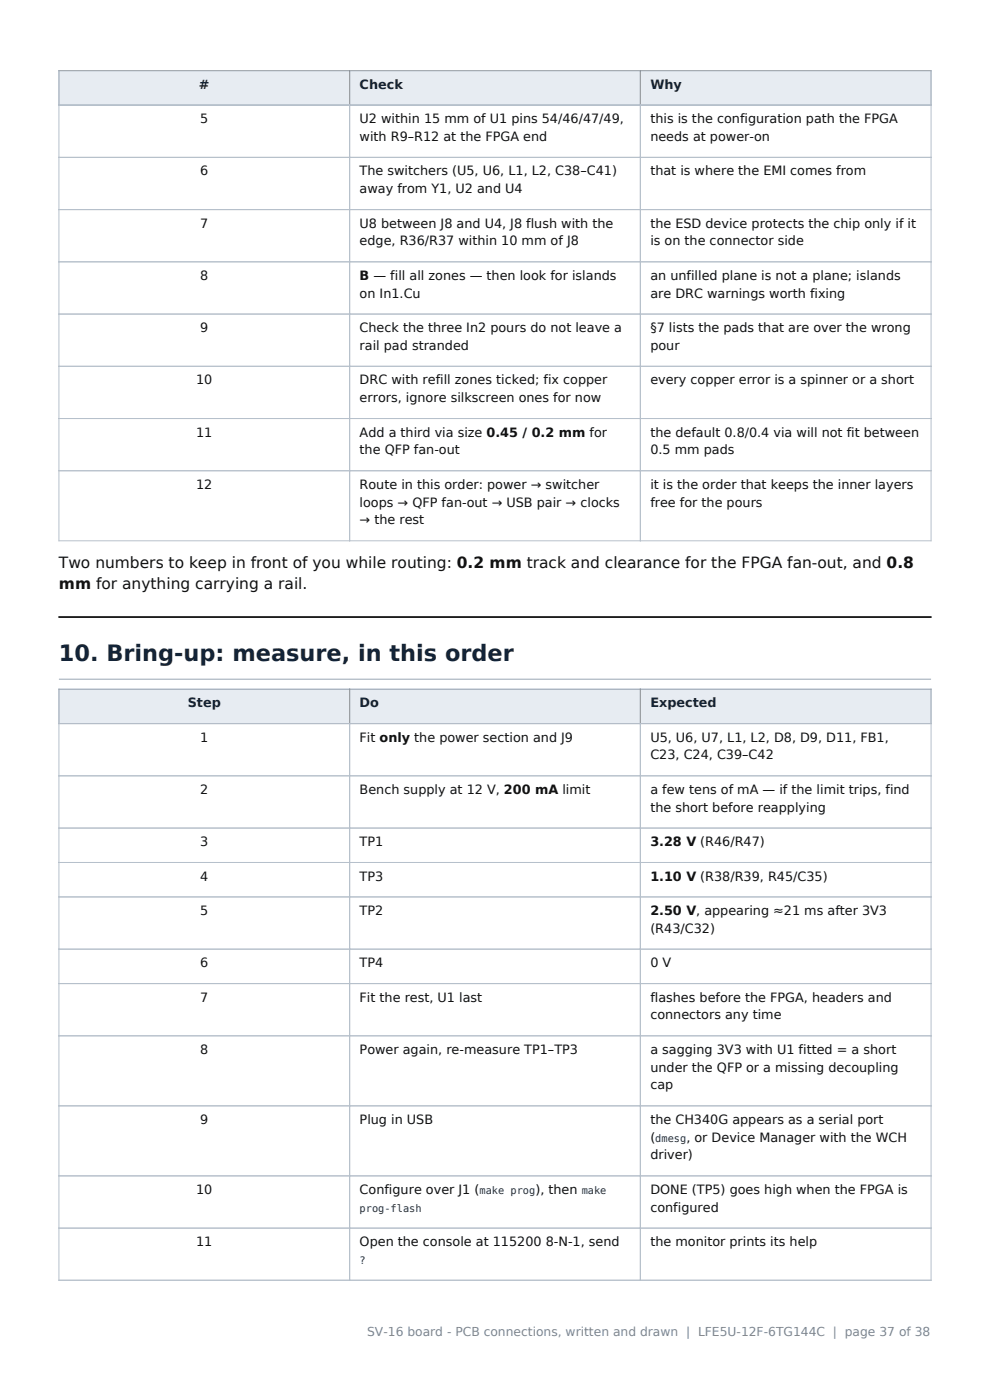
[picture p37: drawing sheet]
<svg xmlns="http://www.w3.org/2000/svg" width="210mm" height="297mm" viewBox="0 0 210 297" stroke-linecap="round" stroke-linejoin="round" font-family="sans-serif">
<defs><g id="words">
<text font-size="4.8" fill="#10243c" x="12.5" y="140.2">10. Bring-up: measure, in this order</text>
<g font-size="3.3" fill="#111">
<text x="12.5" y="120.4">Two numbers to keep in front of you while routing: 0.2 mm track and clearance for the FPGA fan-out, and 0.8</text>
<text x="12.5" y="125">mm for anything carrying a rail.</text>
</g>
<g font-size="2.7" fill="#10243c">
<text x="42.2" y="18.8">#</text>
<text x="76.3" y="18.8">Check</text>
<text x="137.9" y="18.8">Why</text>
<text x="39.8" y="150">Step</text>
<text x="76.3" y="150">Do</text>
<text x="137.9" y="150">Expected</text>
</g>
<g font-size="2.7" fill="#111">
<text x="42.5" y="26.1">5</text>
<text x="76.3" y="26.1">U2 within 15 mm of U1 pins 54/46/47/49,</text>
<text x="76.3" y="29.9">with R9–R12 at the FPGA end</text>
<text x="137.9" y="26.1">this is the configuration path the FPGA</text>
<text x="137.9" y="29.9">needs at power-on</text>
<text x="42.5" y="37.2">6</text>
<text x="76.3" y="37.2">The switchers (U5, U6, L1, L2, C38–C41)</text>
<text x="76.3" y="41">away from Y1, U2 and U4</text>
<text x="137.9" y="37.2">that is where the EMI comes from</text>
<text x="42.5" y="48.3">7</text>
<text x="76.3" y="48.3">U8 between J8 and U4, J8 flush with the</text>
<text x="76.3" y="52.1">edge, R36/R37 within 10 mm of J8</text>
<text x="137.9" y="48.3">the ESD device protects the chip only if it</text>
<text x="137.9" y="52.1">is on the connector side</text>
<text x="42.5" y="59.4">8</text>
<text x="76.3" y="59.4">B — fill all zones — then look for islands</text>
<text x="137.9" y="59.4">an unfilled plane is not a plane; islands</text>
<text x="76.3" y="63.2">on In1.Cu</text>
<text x="137.9" y="63.2">are DRC warnings worth fixing</text>
<text x="42.5" y="70.5">9</text>
<text x="76.3" y="70.5">Check the three In2 pours do not leave a</text>
<text x="137.9" y="70.5">§7 lists the pads that are over the wrong</text>
<text x="76.3" y="74.2">rail pad stranded</text>
<text x="137.9" y="74.2">pour</text>
<text x="41.6" y="81.5">10</text>
<text x="76.3" y="81.5">DRC with refill zones ticked; fix copper</text>
<text x="137.9" y="81.5">every copper error is a spinner or a short</text>
<text x="76.3" y="85.3">errors, ignore silkscreen ones for now</text>
<text x="41.6" y="92.6">11</text>
<text x="76.3" y="92.6">Add a third via size 0.45 / 0.2 mm for</text>
<text x="137.9" y="92.6">the default 0.8/0.4 via will not fit between</text>
<text x="76.3" y="96.4">the QFP fan-out</text>
<text x="137.9" y="96.4">0.5 mm pads</text>
<text x="41.6" y="103.7">12</text>
<text x="76.3" y="103.7">Route in this order: power → switcher</text>
<text x="76.3" y="107.5">loops → QFP fan-out → USB pair → clocks</text>
<text x="137.9" y="103.7">it is the order that keeps the inner layers</text>
<text x="137.9" y="107.5">free for the pours</text>
<text x="76.3" y="111.2">→ the rest</text>
<text x="42.5" y="157.3">1</text>
<text x="76.3" y="157.3">Fit only the power section and J9</text>
<text x="137.9" y="157.3">U5, U6, U7, L1, L2, D8, D9, D11, FB1,</text>
<text x="137.9" y="161.1">C23, C24, C39–C42</text>
<text x="42.5" y="168.4">2</text>
<text x="76.3" y="168.4">Bench supply at 12 V, 200 mA limit</text>
<text x="137.9" y="168.4">a few tens of mA — if the limit trips, find</text>
<text x="137.9" y="172.2">the short before reapplying</text>
<text x="42.5" y="179.5">3</text>
<text x="76.3" y="179.5">TP1</text>
<text x="137.9" y="179.5">3.28 V (R46/R47)</text>
<text x="42.5" y="186.8">4</text>
<text x="76.3" y="186.8">TP3</text>
<text x="137.9" y="186.8">1.10 V (R38/R39, R45/C35)</text>
<text x="42.5" y="194.1">5</text>
<text x="76.3" y="194.1">TP2</text>
<text x="137.9" y="194.1">2.50 V, appearing ≈21 ms after 3V3</text>
<text x="137.9" y="197.9">(R43/C32)</text>
<text x="42.5" y="205.2">6</text>
<text x="76.3" y="205.2">TP4</text>
<text x="137.9" y="205.2">0 V</text>
<text x="42.5" y="212.5">7</text>
<text x="76.3" y="212.5">Fit the rest, U1 last</text>
<text x="137.9" y="212.5">flashes before the FPGA, headers and</text>
<text x="137.9" y="216.3">connectors any time</text>
<text x="42.5" y="223.6">8</text>
<text x="76.3" y="223.6">Power again, re-measure TP1–TP3</text>
<text x="137.9" y="223.6">a sagging 3V3 with U1 fitted = a short</text>
<text x="137.9" y="227.3">under the QFP or a missing decoupling</text>
<text x="137.9" y="231.1">cap</text>
<text x="42.5" y="238.4">9</text>
<text x="76.3" y="238.4">Plug in USB</text>
<text x="137.9" y="238.4">the CH340G appears as a serial port</text>
<text x="137.9" y="242.2">(</text>
<text x="137.9" y="246">driver)</text>
<text x="145.6" y="242.2">, or Device Manager with the WCH</text>
<text x="41.6" y="253.3">10</text>
<text x="76.3" y="253.3">Configure over J1 (</text>
<text x="113.6" y="253.3">), then</text>
<text x="137.9" y="253.3">DONE (TP5) goes high when the FPGA is</text>
<text x="137.9" y="257.1">configured</text>
<text x="41.6" y="264.4">11</text>
<text x="76.3" y="264.4">Open the console at 115200 8-N-1, send</text>
<text x="137.9" y="264.4">the monitor prints its help</text>
</g>
<text font-size="2.6" fill="#7a8794" x="77.9" y="283.5">SV-16 board - PCB connections, written and drawn | LFE5U-12F-6TG144C | page 37 of 38</text>
<g font-size="2.2" fill="#14314f">
<text x="139" y="242.2">dmesg</text>
<text x="76.3" y="257.1">prog-flash</text>
<text x="101.7" y="253.3">make prog</text>
<text x="123.4" y="253.3">make</text>
<text x="76.3" y="268.1">?</text>
</g>
</g></defs>
<g fill="#e7ecf2">
<path d="M12.5 15h61.7v7.3h-61.7z" fill-rule="evenodd"/>
<path d="M74.2 15h61.6v7.3h-61.6z" fill-rule="evenodd"/>
<path d="M135.8 15h61.7v7.3h-61.7z" fill-rule="evenodd"/>
<path d="M13.6 15.9h59.5v5.5h-59.5z" fill-rule="evenodd"/>
<path d="M42.2 16.5h2.3v3.1h-2.3z" fill-rule="evenodd"/>
<path d="M75.2 15.9h59.6v5.5h-59.6z" fill-rule="evenodd"/>
<path d="M76.3 16.5h9.2v3.1h-9.2z" fill-rule="evenodd"/>
<path d="M136.9 15.9h59.5v5.5h-59.5z" fill-rule="evenodd"/>
<path d="M137.9 16.5h6.8v3.1h-6.8z" fill-rule="evenodd"/>
</g>
<path d="M12.5 15h185v7.3h-185zM74.2 15v7.3M135.8 15v7.3" fill="none" stroke="#8f9cab" stroke-width=".21"/>
<path d="M12.5 22.3h185v92.4h-185zM12.5 33.4h185M74.2 22.3v92.4M135.8 22.3v92.4M12.5 44.5h185M12.5 55.5h185M12.5 66.6h185M12.5 77.7h185M12.5 88.8h185M12.5 99.9h185" fill="none" stroke="#b6c0cb" stroke-width=".21"/>
<path d="M12.5 130.9h185" fill="none" stroke="#000" stroke-width=".35"/>
<path d="M12.5 144.1h185" fill="none" stroke="#9aa7b4" stroke-width=".21"/>
<g fill="#e7ecf2">
<path d="M12.5 146.2h61.7v7.3h-61.7z" fill-rule="evenodd"/>
<path d="M74.2 146.2h61.6v7.3h-61.6z" fill-rule="evenodd"/>
<path d="M135.8 146.2h61.7v7.3h-61.7z" fill-rule="evenodd"/>
<path d="M13.6 147.1h59.5v5.5h-59.5z" fill-rule="evenodd"/>
<path d="M39.8 147.7h7.1v3.1h-7.1z" fill-rule="evenodd"/>
<path d="M75.2 147.1h59.6v5.5h-59.6z" fill-rule="evenodd"/>
<path d="M76.3 147.7h4.1v3.1h-4.1z" fill-rule="evenodd"/>
<path d="M136.9 147.1h59.5v5.5h-59.5z" fill-rule="evenodd"/>
<path d="M137.9 147.7h14.1v3.1h-14.1z" fill-rule="evenodd"/>
</g>
<path d="M12.5 146.2h185v7.3h-185zM74.2 146.2v7.3M135.8 146.2v7.3" fill="none" stroke="#8f9cab" stroke-width=".21"/>
<g fill="none" stroke="#b6c0cb" stroke-width=".21">
<path d="M12.5 153.5h185v118.1h-185zM74.2 153.5v118.1M135.8 153.5v118.1M12.5 164.6h185M12.5 175.7h185M12.5 183h185M12.5 190.3h185M12.5 201.4h185M12.5 208.7h185M12.5 219.7h185M12.5 234.6h185M12.5 249.5h185"/>
<path d="M12.5 260.5h185"/>
</g>
<use href="#words"/>
</svg>
